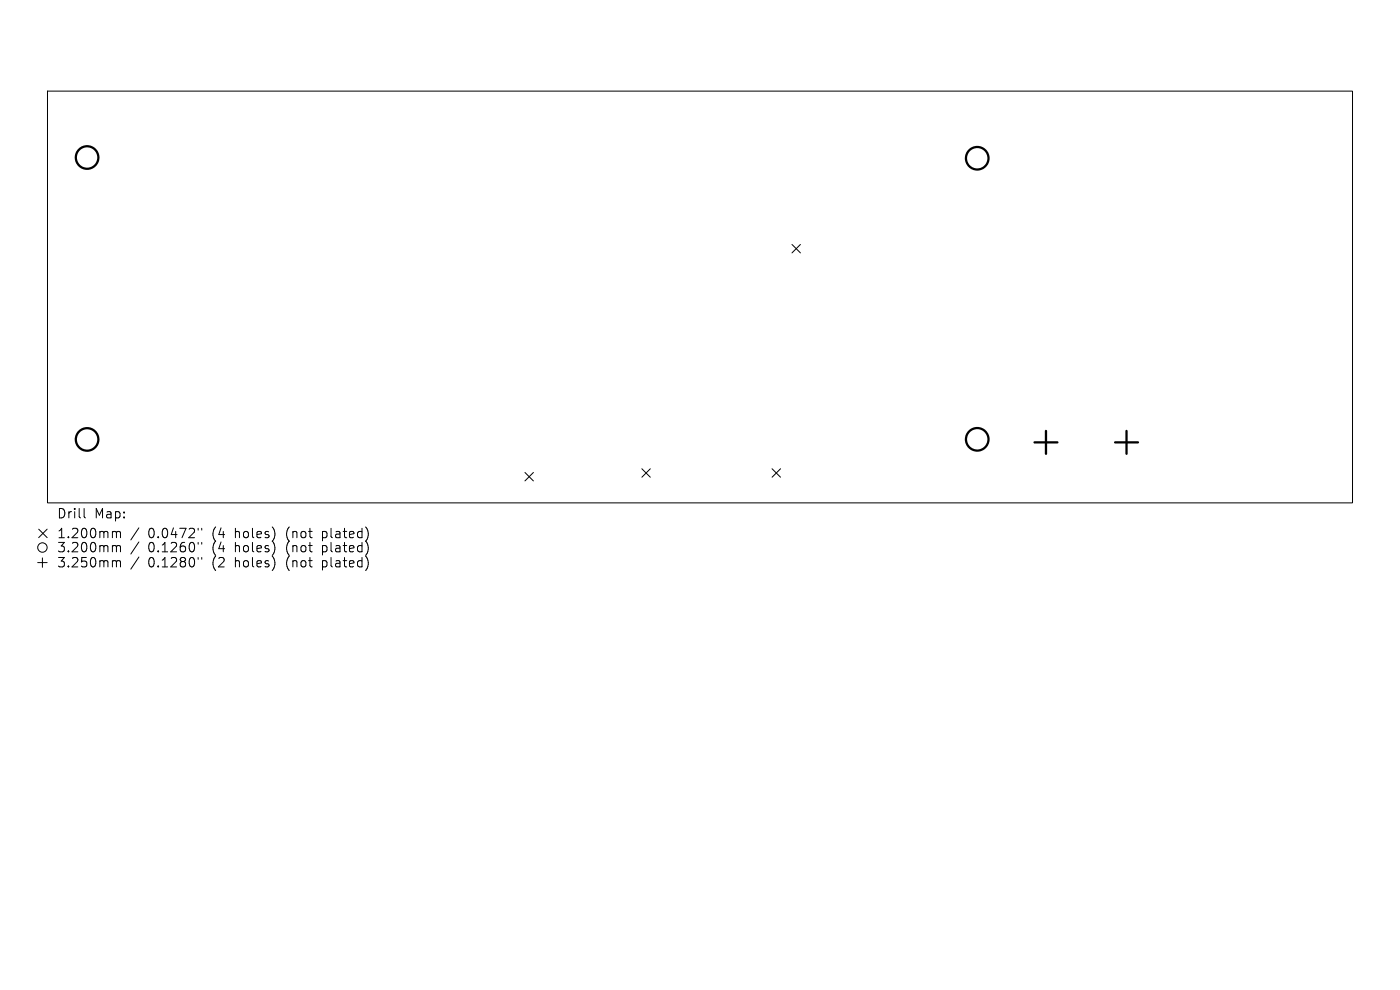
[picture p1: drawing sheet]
<svg xmlns="http://www.w3.org/2000/svg" width="297mm" height="210mm" viewBox="0 0 297 210" stroke-linecap="round" stroke-linejoin="round" font-family="sans-serif">
<defs><g id="words">
<g font-size="2.8">
<text x="12" y="110.2">Drill</text>
<text x="20" y="110.2">Map:</text>
<text x="12" y="114.4">1.200mm</text>
<text x="12" y="117.4">3.200mm</text>
<text x="31.4" y="114.4">0.0472&quot;</text>
<text x="31.4" y="117.4">0.1260&quot;</text>
<text x="45.2" y="114.4">(4</text>
<text x="45.2" y="117.4">(4</text>
<text x="50.1" y="114.4">holes)</text>
<text x="50.1" y="117.4">holes)</text>
<text x="61.2" y="114.4">(not</text>
<text x="61.2" y="117.4">(not</text>
<text x="69" y="114.4">plated)</text>
<text x="69" y="117.4">plated)</text>
<text x="12" y="120.6">3.250mm</text>
<text x="31.4" y="120.6">0.1280&quot;</text>
<text x="45.2" y="120.6">(2</text>
<text x="50.1" y="120.6">holes)</text>
<text x="61.2" y="120.6">(not</text>
<text x="69" y="120.6">plated)</text>
</g>
</g></defs>
<g fill="none" stroke="#000" stroke-width=".21">
<path d="M10.1 19.3h276.8v87.4h-276.8zM168 51.9l1.8 1.8M169.8 51.9l-1.8 1.8M136.2 99.4l1.8 1.8M138 99.4l-1.8 1.8M163.8 99.4l1.8 1.8M165.6 99.4l-1.8 1.8M8 119.3h2M8.2 112.3l1.8 1.7M9 118.3v2M10 112.3l-1.8 1.7M17.8 107.9v1.7l.3 .3"/>
<path d="M24.1 112.7h.3l.3 .3M24.1 115.7h.3l.3 .3M24.1 118.9h.3l.3 .3M24.7 113l.3-.3 .5 .1 .1 1.3M24.7 113v1.1M24.7 116v1.1M24.7 119.2v1.1M24.7 116l.3-.3 .5 .1 .1 1.3M24.7 119.2l.3-.3 .5 .1 .1 1.3M29.5 112l-1.7 2.5M29.5 115l-1.7 2.5M29.5 118.2l-1.7 2.5"/>
<path d="M42 112.1v.3M42 115.1v.3M42 118.3v.3M42.8 112.1v.3M42.8 115.1v.3M42.8 118.3v.3M111.4 100.2l1.8 1.8M113.2 100.2l-1.8 1.8"/>
<circle cx="9" cy="116.1" r="1"/>
</g>
<g fill="none" stroke="#000" stroke-width=".48">
<circle cx="18.5" cy="33.4" r="2.39"/>
<circle cx="207.3" cy="33.6" r="2.39"/>
<circle cx="18.5" cy="93.2" r="2.39"/>
<circle cx="207.3" cy="93.2" r="2.39"/>
</g>
<path d="M219.5 93.8h4.8M221.9 91.4v4.9M236.6 93.8h4.8M239 91.4v4.9" fill="none" stroke="#000" stroke-width=".49"/>
<use href="#words"/>
</svg>
